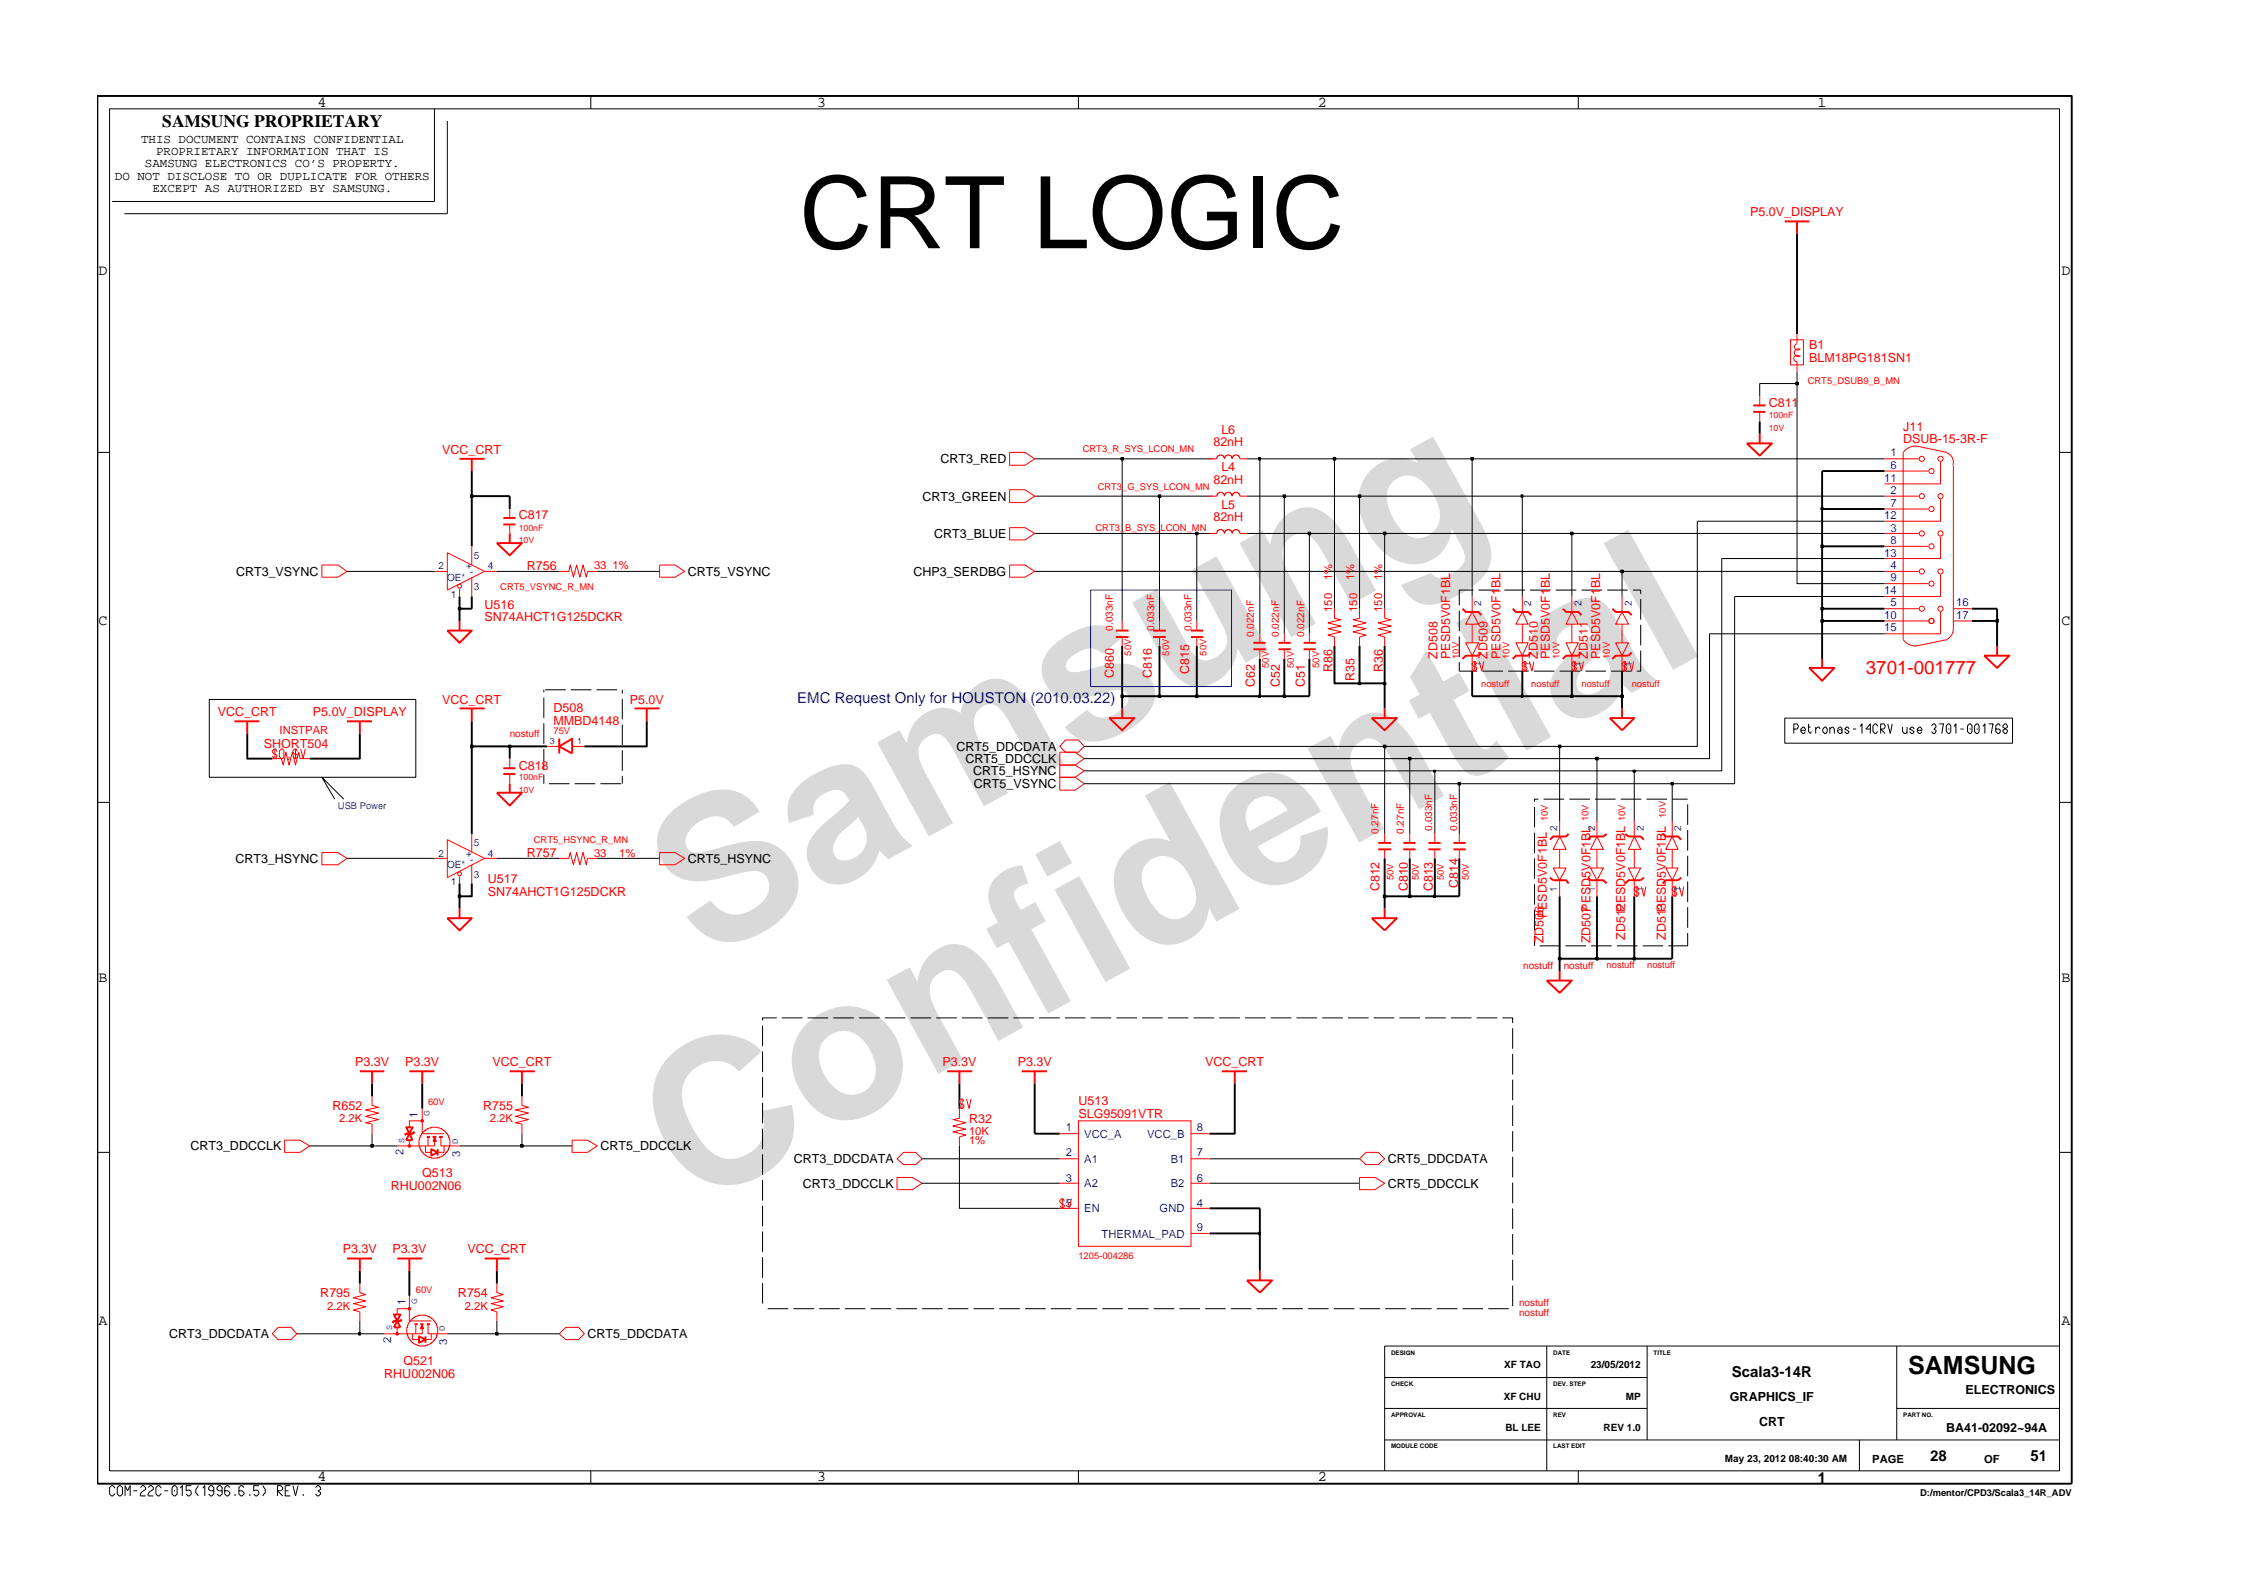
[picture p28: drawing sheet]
<svg xmlns="http://www.w3.org/2000/svg" width="297mm" height="210mm" viewBox="0 0 297 210" stroke-linecap="round" stroke-linejoin="round" font-family="sans-serif">
<defs><g id="words">
<g font-size="26.5" fill="#d9d9d9">
<text x="92.4" y="126.5" transform="rotate(-29 92.4 126.5)">Samsung</text>
<text x="91.1" y="159.2" transform="rotate(-29 91.1 159.2)">Confidential</text>
</g>
<text font-size="13.2" x="105.3" y="32.7">CRT LOGIC</text>
<text font-size="3.3" x="251.1" y="180.8">SAMSUNG</text>
<text font-size="2.5" fill="#f00" x="245.6" y="88.7">3701-001777</text>
<text font-size="2.3" x="21.4" y="16.7">SAMSUNG PROPRIETARY</text>
<g font-size="2">
<text x="41.8" y="14">4</text>
<text x="107.6" y="14">3</text>
<text x="173.4" y="14">2</text>
<text x="239.2" y="14">1</text>
<text x="13" y="36.2">D</text>
<text x="271.3" y="36.2">D</text>
<text x="13" y="82.3">C</text>
<text x="271.3" y="82.3">C</text>
<text x="13" y="129.2">B</text>
<text x="271.3" y="129.2">B</text>
<text x="13" y="174.4">A</text>
<text x="271.3" y="174.4">A</text>
<text x="227.9" y="181.2">Scala3-14R</text>
<text x="41.8" y="195">4</text>
<text x="107.6" y="195">3</text>
<text x="173.4" y="195">2</text>
<text x="239.3" y="195.1">1</text>
<text x="254" y="192.2">28</text>
<text x="267.2" y="192.2">51</text>
</g>
<text font-size="2" fill="#00f" x="104.9" y="92.5">EMC Request Only for HOUSTON (2010.03.22)</text>
<g font-size="1.6">
<text x="15.1" y="23.7">DO NOT DISCLOSE TO OR DUPLICATE FOR OTHERS</text>
<text x="18.6" y="18.8">THIS DOCUMENT CONTAINS CONFIDENTIAL</text>
<text x="19.1" y="22">SAMSUNG ELECTRONICS CO’S PROPERTY.</text>
<text x="20.5" y="20.4">PROPRIETARY INFORMATION THAT IS</text>
<text x="20.1" y="25.3">EXCEPT AS AUTHORIZED BY SAMSUNG.</text>
<text x="121.4" y="65.9">CRT3_GREEN</text>
<text x="123.8" y="61">CRT3_RED</text>
<text x="122.9" y="70.8">CRT3_BLUE</text>
<text x="31.1" y="75.8">CRT3_VSYNC</text>
<text x="90.5" y="75.8">CRT5_VSYNC</text>
<text x="120.2" y="75.8">CHP3_SERDBG</text>
<text x="125.9" y="98.8">CRT5_DDCDATA</text>
<text x="127.1" y="100.4">CRT5_DDCCLK</text>
<text x="128.1" y="102">CRT5_HSYNC</text>
<text x="128.2" y="103.7">CRT5_VSYNC</text>
<text x="31" y="113.6">CRT3_HSYNC</text>
<text x="90.5" y="113.6">CRT5_HSYNC</text>
<text x="25.1" y="151.4">CRT3_DDCCLK</text>
<text x="79" y="151.4">CRT5_DDCCLK</text>
<text x="104.5" y="153.1">CRT3_DDCDATA</text>
<text x="182.7" y="153.1">CRT5_DDCDATA</text>
<text x="105.7" y="156.3">CRT3_DDCCLK</text>
<text x="182.7" y="156.3">CRT5_DDCCLK</text>
<text x="22.3" y="176.1">CRT3_DDCDATA</text>
<text x="77.3" y="176.1">CRT5_DDCDATA</text>
<text x="227.7" y="184.3">GRAPHICS_IF</text>
<text x="258.7" y="183.5">ELECTRONICS</text>
<text x="231.5" y="187.6">CRT</text>
<text x="256.1" y="188.4">BA41-02092~94A</text>
</g>
<g font-size="1.6" fill="#f00">
<text x="230.3" y="28.5">P5.0V_DISPLAY</text>
<text x="238.1" y="45.9">B1</text>
<text x="238.1" y="47.6">BLM18PG181SN1</text>
<text x="232.8" y="53.5">C811</text>
<text x="58.2" y="59.7">VCC_CRT</text>
<text x="159.7" y="58.7">82nH</text>
<text x="160.7" y="57.1">L6</text>
<text x="250.5" y="56.7">J11</text>
<text x="250.5" y="58.3">DSUB-15-3R-F</text>
<text x="159.7" y="63.7">82nH</text>
<text x="160.7" y="62">L4</text>
<text x="68.3" y="68.3">C817</text>
<text x="159.7" y="68.6">82nH</text>
<text x="160.7" y="67">L5</text>
<text x="69.3" y="75">R756</text>
<text x="63.8" y="80.1">U516</text>
<text x="63.8" y="81.7">SN74AHCT1G125DCKR</text>
<text x="146.6" y="89.2" transform="rotate(-90 146.6 89.2)">C860</text>
<text x="151.6" y="89.2" transform="rotate(-90 151.6 89.2)">C816</text>
<text x="156.5" y="88.7" transform="rotate(-90 156.5 88.7)">C815</text>
<text x="175.4" y="88.5" transform="rotate(-90 175.4 88.5)">R86</text>
<text x="178.3" y="89.6" transform="rotate(-90 178.3 89.6)">R35</text>
<text x="182" y="88.5" transform="rotate(-90 182 88.5)">R36</text>
<text x="189.2" y="86.7" transform="rotate(-90 189.2 86.7)">ZD508</text>
<text x="190.9" y="86.7" transform="rotate(-90 190.9 86.7)">PESD5V0F1BL</text>
<text x="195.8" y="86.7" transform="rotate(-90 195.8 86.7)">ZD509</text>
<text x="197.5" y="86.7" transform="rotate(-90 197.5 86.7)">PESD5V0F1BL</text>
<text x="202.4" y="86.7" transform="rotate(-90 202.4 86.7)">ZD510</text>
<text x="204" y="86.7" transform="rotate(-90 204 86.7)">PESD5V0F1BL</text>
<text x="209" y="86.7" transform="rotate(-90 209 86.7)">ZD511</text>
<text x="210.6" y="86.7" transform="rotate(-90 210.6 86.7)">PESD5V0F1BL</text>
<text x="28.7" y="94.3">VCC_CRT</text>
<text x="41.2" y="94.3">P5.0V_DISPLAY</text>
<text x="58.2" y="92.6">VCC_CRT</text>
<text x="72.8" y="93.7">D508</text>
<text x="72.8" y="95.3">MMBD4148</text>
<text x="82.9" y="92.6">P5.0V</text>
<text x="165.1" y="90.4" transform="rotate(-90 165.1 90.4)">C62</text>
<text x="168.4" y="90.4" transform="rotate(-90 168.4 90.4)">C52</text>
<text x="171.7" y="90.4" transform="rotate(-90 171.7 90.4)">C51</text>
<text x="34.7" y="98.4">SHORT504</text>
<text x="68.3" y="101.3">C818</text>
<text x="69.3" y="112.8">R757</text>
<text x="64.2" y="116.3">U517</text>
<text x="64.2" y="118">SN74AHCT1G125DCKR</text>
<text x="181.6" y="117.3" transform="rotate(-90 181.6 117.3)">C812</text>
<text x="185.3" y="117.3" transform="rotate(-90 185.3 117.3)">C810</text>
<text x="188.6" y="117.3" transform="rotate(-90 188.6 117.3)">C813</text>
<text x="191.9" y="116.9" transform="rotate(-90 191.9 116.9)">C814</text>
<text x="209.3" y="120" transform="rotate(-90 209.3 120)">PESD5V0F1BL</text>
<text x="213.9" y="120" transform="rotate(-90 213.9 120)">PESD5V0F1BL</text>
<text x="219.2" y="120" transform="rotate(-90 219.2 120)">PESD5V0F1BL</text>
<text x="203.2" y="124.1" transform="rotate(-90 203.2 124.1)">ZD506</text>
<text x="203.6" y="120.8" transform="rotate(-90 203.6 120.8)">PESD5V0F1BL</text>
<text x="209.3" y="124.1" transform="rotate(-90 209.3 124.1)">ZD507</text>
<text x="213.9" y="123.7" transform="rotate(-90 213.9 123.7)">ZD512</text>
<text x="219.2" y="123.7" transform="rotate(-90 219.2 123.7)">ZD513</text>
<text x="46.7" y="140.3">P3.3V</text>
<text x="53.3" y="140.3">P3.3V</text>
<text x="64.8" y="140.3">VCC_CRT</text>
<text x="124" y="140.3">P3.3V</text>
<text x="133.9" y="140.3">P3.3V</text>
<text x="158.6" y="140.3">VCC_CRT</text>
<text x="43.8" y="146.1">R652</text>
<text x="63.6" y="146.1">R755</text>
<text x="127.5" y="147.8">R32</text>
<text x="141.9" y="147.2">SLG95091VTR</text>
<text x="141.9" y="145.5">U513</text>
<text x="55.6" y="155">Q513</text>
<text x="51.4" y="156.6">RHU002N06</text>
<text x="45.1" y="165">P3.3V</text>
<text x="51.6" y="165">P3.3V</text>
<text x="61.5" y="165">VCC_CRT</text>
<text x="42.2" y="170.7">R795</text>
<text x="60.3" y="170.7">R754</text>
<text x="53.1" y="179.6">Q521</text>
<text x="50.6" y="181.3">RHU002N06</text>
</g>
<g font-size="1.5" fill="#00f">
<text x="248" y="63.4">11</text>
<text x="248.8" y="65">2</text>
<text x="248.8" y="61.8">6</text>
<text x="248.8" y="60.1">1</text>
<text x="248" y="68.3">12</text>
<text x="248.8" y="70">3</text>
<text x="248.8" y="66.7">7</text>
<text x="248.8" y="71.6">8</text>
<text x="248" y="73.3">13</text>
<text x="248.8" y="74.9">4</text>
<text x="248.8" y="76.5">9</text>
<text x="248" y="81.5">10</text>
<text x="248" y="78.2">14</text>
<text x="248" y="83.1">15</text>
<text x="248.8" y="79.8">5</text>
<text x="257.5" y="79.8">16</text>
<text x="257.5" y="81.5">17</text>
<text x="55" y="147.2" transform="rotate(-90 55 147.2)">1</text>
<text x="140.3" y="148.9">1</text>
<text x="142.7" y="149.7">VCC_A</text>
<text x="151" y="149.7">VCC_B</text>
<text x="157.5" y="148.9">8</text>
<text x="53.1" y="152.1" transform="rotate(-90 53.1 152.1)">2</text>
<text x="60.5" y="152.2" transform="rotate(-90 60.5 152.2)">3</text>
<text x="140.3" y="152.2">2</text>
<text x="140.3" y="155.5">3</text>
<text x="142.7" y="153">A1</text>
<text x="154.1" y="153">B1</text>
<text x="157.5" y="152.2">7</text>
<text x="157.5" y="155.5">6</text>
<text x="140.3" y="158.8">5</text>
<text x="142.7" y="156.3">A2</text>
<text x="142.7" y="159.6">EN</text>
<text x="152.6" y="159.6">GND</text>
<text x="154.1" y="156.3">B2</text>
<text x="157.5" y="158.8">4</text>
<text x="145" y="162.9">THERMAL_PAD</text>
<text x="157.5" y="162">9</text>
<text x="53.3" y="171.8" transform="rotate(-90 53.3 171.8)">1</text>
<text x="51.5" y="176.7" transform="rotate(-90 51.5 176.7)">2</text>
<text x="58.9" y="176.9" transform="rotate(-90 58.9 176.9)">3</text>
</g>
<g font-size="1.5" fill="#f00">
<text x="78.2" y="74.9">33</text>
<text x="80.6" y="74.9">1%</text>
<text x="175.3" y="76.4" transform="rotate(-90 175.3 76.4)">1%</text>
<text x="178.2" y="76.4" transform="rotate(-90 178.2 76.4)">1%</text>
<text x="181.9" y="76.4" transform="rotate(-90 181.9 76.4)">1%</text>
<text x="175.3" y="80.5" transform="rotate(-90 175.3 80.5)">150</text>
<text x="178.6" y="80.5" transform="rotate(-90 178.6 80.5)">150</text>
<text x="181.9" y="80.5" transform="rotate(-90 181.9 80.5)">150</text>
<text x="36.8" y="96.7">INSTPAR</text>
<text x="78.2" y="112.7">33</text>
<text x="81.5" y="112.7">1%</text>
<text x="44.7" y="147.7">2.2K</text>
<text x="64.5" y="147.7">2.2K</text>
<text x="127.5" y="149.3">10K</text>
<text x="127.5" y="150.6">1%</text>
<text x="43" y="172.3">2.2K</text>
<text x="61.2" y="172.3">2.2K</text>
</g>
<g font-size="1.5">
<text x="246.4" y="192.5">PAGE</text>
<text x="261.1" y="192.5">OF</text>
</g>
<g font-size="1.3" fill="#00f">
<text x="57.7" y="74.9">2</text>
<text x="58.9" y="76.4">OE*</text>
<text x="61.4" y="74.9">+</text>
<text x="61.9" y="75.7">-</text>
<text x="62.3" y="73.5">5</text>
<text x="62.3" y="77.7">3</text>
<text x="64.2" y="74.9">4</text>
<text x="59.3" y="78.7">1</text>
<text x="194.9" y="79.7" transform="rotate(-90 194.9 79.7)">2</text>
<text x="201.5" y="79.7" transform="rotate(-90 201.5 79.7)">2</text>
<text x="208.1" y="79.7" transform="rotate(-90 208.1 79.7)">2</text>
<text x="214.7" y="79.7" transform="rotate(-90 214.7 79.7)">2</text>
<text x="194.9" y="87.8" transform="rotate(-90 194.9 87.8)">1</text>
<text x="201.5" y="87.8" transform="rotate(-90 201.5 87.8)">1</text>
<text x="208.1" y="87.8" transform="rotate(-90 208.1 87.8)">1</text>
<text x="214.7" y="87.8" transform="rotate(-90 214.7 87.8)">1</text>
<text x="57.7" y="112.8">2</text>
<text x="61.4" y="112.7">+</text>
<text x="61.9" y="113.6">-</text>
<text x="62.3" y="111.4">5</text>
<text x="64.2" y="112.8">4</text>
<text x="204.9" y="109.3" transform="rotate(-90 204.9 109.3)">2</text>
<text x="209.9" y="109.3" transform="rotate(-90 209.9 109.3)">2</text>
<text x="216.4" y="109.3" transform="rotate(-90 216.4 109.3)">2</text>
<text x="221.3" y="109.3" transform="rotate(-90 221.3 109.3)">2</text>
<text x="58.9" y="114.3">OE*</text>
<text x="59.3" y="116.5">1</text>
<text x="62.3" y="115.5">3</text>
<text x="204.9" y="117.4" transform="rotate(-90 204.9 117.4)">1</text>
<text x="209.9" y="117.4" transform="rotate(-90 209.9 117.4)">1</text>
<text x="216.4" y="117.4" transform="rotate(-90 216.4 117.4)">1</text>
<text x="221.3" y="117.4" transform="rotate(-90 221.3 117.4)">1</text>
</g>
<g font-size="1.3" fill="#f00">
<text x="146.5" y="83" transform="rotate(-90 146.5 83)">0.033nF</text>
<text x="151.9" y="83" transform="rotate(-90 151.9 83)">0.033nF</text>
<text x="156.8" y="83" transform="rotate(-90 156.8 83)">0.033nF</text>
<text x="165" y="83.8" transform="rotate(-90 165 83.8)">0.022nF</text>
<text x="168.3" y="83.8" transform="rotate(-90 168.3 83.8)">0.022nF</text>
<text x="171.6" y="83.8" transform="rotate(-90 171.6 83.8)">0.022nF</text>
<text x="67.1" y="97">nostuff</text>
<text x="181.4" y="109.7" transform="rotate(-90 181.4 109.7)">0.27nF</text>
<text x="184.7" y="109.7" transform="rotate(-90 184.7 109.7)">0.27nF</text>
<text x="188.5" y="109.3" transform="rotate(-90 188.5 109.3)">0.033nF</text>
<text x="191.8" y="109.3" transform="rotate(-90 191.8 109.3)">0.033nF</text>
<text x="200.5" y="127.5">nostuff</text>
<text x="205.8" y="127.5">nostuff</text>
<text x="199.9" y="171.9">nostuff</text>
<text x="199.9" y="173.1">nostuff</text>
</g>
<g font-size="1.3">
<text x="197.9" y="184.2">XF CHU</text>
<text x="198" y="180.1">XF TAO</text>
<text x="209.3" y="180.1">23/05/2012</text>
<text x="214" y="184.2">MP</text>
<text x="198.1" y="188.3">BL LEE</text>
<text x="211" y="188.3">REV 1.0</text>
<text x="227" y="192.4">May 23, 2012 08:40:30 AM</text>
</g>
<g font-size="1.2" fill="#f00">
<text x="237.9" y="50.5">CRT5_DSUB9_B_MN</text>
<text x="142.5" y="59.5">CRT3_R_SYS_LCON_MN</text>
<text x="232.8" y="55">100nF</text>
<text x="232.8" y="56.7">10V</text>
<text x="144.5" y="64.4">CRT3_G_SYS_LCON_MN</text>
<text x="68.3" y="69.9">100nF</text>
<text x="68.3" y="71.5">10V</text>
<text x="144.2" y="69.9">CRT3_B_SYS_LCON_MN</text>
<text x="65.8" y="77.7">CRT5_VSYNC_R_MN</text>
<text x="148.9" y="86.3" transform="rotate(-90 148.9 86.3)">50V</text>
<text x="153.9" y="86.3" transform="rotate(-90 153.9 86.3)">50V</text>
<text x="158.8" y="86.3" transform="rotate(-90 158.8 86.3)">50V</text>
<text x="167" y="87.9" transform="rotate(-90 167 87.9)">50V</text>
<text x="170.3" y="87.9" transform="rotate(-90 170.3 87.9)">50V</text>
<text x="173.6" y="87.9" transform="rotate(-90 173.6 87.9)">50V</text>
<text x="192.1" y="86.7" transform="rotate(-90 192.1 86.7)">10V</text>
<text x="198.7" y="86.7" transform="rotate(-90 198.7 86.7)">10V</text>
<text x="205.3" y="86.7" transform="rotate(-90 205.3 86.7)">10V</text>
<text x="211.9" y="86.7" transform="rotate(-90 211.9 86.7)">10V</text>
<text x="194.9" y="90.4">nostuff</text>
<text x="201.5" y="90.4">nostuff</text>
<text x="208.1" y="90.4">nostuff</text>
<text x="214.7" y="90.4">nostuff</text>
<text x="72.8" y="96.5">75V</text>
<text x="68.3" y="102.7">100nF</text>
<text x="68.3" y="104.3">10V</text>
<text x="219.2" y="107.6" transform="rotate(-90 219.2 107.6)">10V</text>
<text x="70.3" y="110.9">CRT5_HSYNC_R_MN</text>
<text x="203.7" y="108" transform="rotate(-90 203.7 108)">10V</text>
<text x="209" y="108" transform="rotate(-90 209 108)">10V</text>
<text x="213.9" y="108" transform="rotate(-90 213.9 108)">10V</text>
<text x="183.4" y="115.8" transform="rotate(-90 183.4 115.8)">50V</text>
<text x="186.7" y="115.8" transform="rotate(-90 186.7 115.8)">50V</text>
<text x="190" y="115.8" transform="rotate(-90 190 115.8)">50V</text>
<text x="193.3" y="115.8" transform="rotate(-90 193.3 115.8)">50V</text>
<text x="211.4" y="127.4">nostuff</text>
<text x="216.8" y="127.4">nostuff</text>
<text x="56.3" y="145.5">60V</text>
<text x="141.9" y="165.6">1205-004286</text>
<text x="54.7" y="170.1">60V</text>
</g>
<g font-size="1.2" fill="#00f">
<text x="72.4" y="97.9">3</text>
<text x="76" y="97.9">1</text>
<text x="44.5" y="106.4">USB Power</text>
</g>
<text font-size="1.2" x="252.7" y="196.9">D:/mentor/CPD3/Scala3_14R_ADV</text>
<g font-size="1" fill="#00f">
<text x="56.5" y="146.8" transform="rotate(-90 56.5 146.8)">G</text>
<text x="53.2" y="150.4" transform="rotate(-90 53.2 150.4)">S</text>
<text x="60.2" y="150.5" transform="rotate(-90 60.2 150.5)">D</text>
<text x="54.9" y="171.6" transform="rotate(-90 54.9 171.6)">G</text>
<text x="51.6" y="175.1" transform="rotate(-90 51.6 175.1)">S</text>
<text x="58.6" y="175.1" transform="rotate(-90 58.6 175.1)">D</text>
</g>
<g font-size=".8">
<text x="183.1" y="178.3">DESIGN</text>
<text x="204.4" y="178.3">DATE</text>
<text x="217.6" y="178.3">TITLE</text>
<text x="183.1" y="182.3">CHECK</text>
<text x="204.4" y="182.3">DEV. STEP</text>
<text x="183.1" y="186.5">APPROVAL</text>
<text x="183.1" y="190.6">MODULE CODE</text>
<text x="204.4" y="190.6">LAST EDIT</text>
<text x="204.4" y="186.5">REV</text>
<text x="250.5" y="186.5">PART NO.</text>
</g>
</g></defs>
<g fill="none" stroke="#f00" stroke-width=".13">
<path d="M132.9 59.5h2l1.3 .9-1.3 .8h-2zM231.6 52.2v1.2M231.6 54.2v1.3M256.2 59.6a1.27 1.27 0 0 1 .8 1.6M256.2 59.5l-4-.8a2.12 2.12 0 0 0-1.7 .8v24.7a2.12 2.12 0 0 0 1.7 .8l4-.8M67.1 67v1.2M67.1 69v1.2M132.9 64.4h2l1.3 .9-1.3 .8h-2zM132.9 69.4h2l1.3 .8-1.3 .8h-2zM159.2 65.3h.9l.1-.3 .3-.1v-.1l.5 .1 .1 .4 .1-.3 .3-.1v-.1l.5 .1 .2 .4v-.3l.3-.1v-.1l.5 .1 .2 .4h.9M159.2 70.2h.9l.1-.3 .3-.1v-.1l.5 .1 .1 .4 .1-.3 .3-.1v-.1l.5 .1 .2 .4v-.3l.3-.1v-.1l.5 .1 .2 .4h.9M159.2 60.4h.9l.1-.4h.3v-.1l.5 .1 .1 .4 .1-.4h.3v-.1l.5 .1 .2 .4v-.4h.3v-.1l.5 .1 .2 .4h.9"/>
<path d="M159.3 70.2h-.1h.4M200.3 78.5v2M213.5 78.5v2M248 60.4h4.5M248 65.3h4.5M248 70.2h4.5M248 75.2h4.5M248 62h5.8M248 67h5.8M248 71.9h5.8M248 76.8h5.8M255.4 65.7v2.9h-7.4"/>
<path d="M255.4 70.6v2.9h-7.4M255.4 75.6v2.9h-7.4M255.4 60.8v2.9h-7.4M257.1 61.2v21.5a1.61 1.61 0 0 1-.9 1.5M67.1 99.8v1.3M147.7 81.7v1.3M147.7 83.8v1.2M152.6 81.7v1.3M152.6 83.8v1.2M157.5 81.7v1.3M157.5 83.8v1.2M165.8 83.4v1.2"/>
<path d="M165.8 85.4v1.3M172.3 83.4v1.2M172.3 85.4v1.3M175.6 80.1v1.3l.9 .1-1.7 .5 1.7 .4-1.7 .3 1.7 .5-1.7 .4 .8 .2v1.2M178.9 80.1v1.3l-.8 .1 1.7 .5-1.7 .4 1.7 .3-1.7 .5 1.7 .4-.9 .2v1.2M182.2 80.1v1.3l.9 .1-1.7 .5 1.7 .4-1.7 .3 1.7 .5-1.7 .4 .8 .2v1.2M199.5 84.6h1.6l-.8 1.7zM200.3 80.5l.8 1.6h-1.6zM200.3 82.1v2.5M200.3 86.3v2M212.6 84.6h1.7l-.8 1.7zM213.5 80.5l.8 1.6h-1.7z"/>
<path d="M213.5 82.1v2.5M213.5 86.3v2M248 80.1h4.5M248 81.7h5.8M255.4 80.5v2.9h-7.4M257.1 80.1h2.4M257.1 81.7h2.4M42.4 112.2h2.1l1.2 .8-1.2 .8h-2.1zM57.2 113h1.7M58.9 110.5l4.9 2.5-4.9 2.5zM60.5 115.3v1M62.1 109.7v2.5"/>
<path d="M62.1 113.8v2.5M63.8 113h1.6M67.1 101.9v1.2M78.6 113h-1.3l-.1 .8-.5-1.6-.4 1.6-.4-1.6-.4 1.6-.5-1.6-.1 .8h-1.3M86.8 112.2h2l1.3 .8-1.3 .8h-2zM139.5 100.7h2l1.2 .7-1.2 .9h-2zM192.1 109.7v1.2M192.1 111.8v1.2M204.4 114.2h1.7l-.8 1.6zM205.3 110.1l.8 1.7h-1.7zM205.3 108v2.1M205.3 111.8v2.4"/>
<path d="M205.3 115.8v2.2M214.3 114.2h1.6l-.8 1.6zM215.1 110.1l.8 1.7h-1.6zM215.1 108v2.1M215.1 111.8v2.4M215.1 115.8v2.2M219.2 114.2h1.6l-.7 1.6zM220.1 110.1l.7 1.7h-1.6zM220.1 108v2.1M220.1 111.8v2.4M220.1 115.8v2.2M68.7 144.3v1.2l.8 .2-1.7 .4 1.7 .4-1.7 .4 1.7 .4-1.7 .5 .9 .1v1.3"/>
<path d="M75.3 150h2l1.3 .8-1.3 .9h-2zM118.1 152.5l.8-.8h1.6l.9 .8-.9 .8h-1.6zM126.3 145.9v1.3l-.9 .1 1.7 .5-1.7 .4 1.7 .4-1.7 .3 1.7 .5-.8 .2v1.2M178.9 155h2.1l1.2 .7-1.2 .9h-2.1zM36.6 174.7h1.7l.8 .8-.8 .8h-1.7l-.8-.8zM47.4 168.9v1.2l.7 .3-1.6 .4 1.6 .4-1.6 .3 1.6 .5-1.6 .4 .9 .2v1.2M54.2 173.6l.4-.3v-.1h.2a2.18 2.18 0 0 1 1.7 0v.1a1.56 1.56 0 0 1 .8 .9h.1v.2h.1v.3h.1v.8h-.1v.3h-.1v.2h-.1v.3l-.5 .5-.6 .2v.1h-1.1h-.2v-.1l-.3-.1-.4-.3-.5-.6v-.2h-.1v-.3h-.1v-.8h.1v-.3h.1v-.2zM54.3 175.5v.8h.8M54.7 174.3v1.2M56.3 174.3v1.2h2.6M56.8 175.5v.8h-.8M65.4 168.9v1.2l.8 .3-1.6 .4 1.6 .4-1.6 .3 1.6 .5-1.6 .4 .8 .2v1.2"/>
<path d="M73.6 175.5l.9-.8h1.6l.8 .8-.8 .8h-1.6z"/>
<circle cx="252.9" cy="75.2" r=".34"/>
<circle cx="252.9" cy="70.2" r=".34"/>
<circle cx="252.9" cy="60.4" r=".34"/>
<circle cx="252.9" cy="65.3" r=".34"/>
<circle cx="254.2" cy="76.8" r=".34"/>
<circle cx="254.2" cy="71.9" r=".34"/>
<circle cx="254.2" cy="67" r=".34"/>
<circle cx="254.2" cy="62" r=".34"/>
<circle cx="255.4" cy="65.3" r=".34"/>
<circle cx="255.4" cy="60.4" r=".34"/>
<circle cx="255.4" cy="70.2" r=".34"/>
<circle cx="255.4" cy="75.2" r=".34"/>
<circle cx="252.9" cy="80.1" r=".34"/>
<circle cx="254.2" cy="81.7" r=".34"/>
<circle cx="255.4" cy="80.1" r=".34"/>
<circle cx="60.5" cy="115" r=".25"/>
</g>
<g fill="none" stroke="#f00" stroke-width=".25">
<path d="M234.9 29.1h3.2M236.5 29.1v1.6M229.9 58.3h3.3l-1.6 1.7zM230.7 53.4h1.7M230.7 54.2h1.7M231.6 57.1v1.2M60.5 60.4h3.3M62.1 60.4v1.6M66.2 68.2h1.6M66.2 69h1.6M30.8 94.9h3.3M32.5 94.9v1.6"/>
<path d="M58.9 83h3.2l-1.6 1.6zM60.5 93.2h3.3M60.5 81.7v1.3M62.1 93.2v1.7M83.5 93.2h3.3M85.1 93.2v1.7M146 94.5h3.3l-1.6 1.6zM146.8 83h1.7M146.8 83.8h1.7M147.7 93.2v1.3M151.8 83h1.6M151.8 83.8h1.6"/>
<path d="M156.7 83h1.7M156.7 83.8h1.7M165 84.6h1.6M165 85.4h1.6M171.6 84.6h1.6M171.6 85.4h1.6M199.1 80.1l.4 .4h1.6l.4 .5M201.5 85.9l-.4 .4h-1.6l-.4 .4M211.9 94.5h3.2l-1.6 1.6zM212.2 80.1l.4 .4h1.7l.4 .5M213.5 93.2v1.3M214.7 85.9l-.4 .4h-1.7l-.4 .4"/>
<path d="M60.5 119.6v1.2M65.4 104.3h3.3l-1.6 1.7zM66.2 101.1h1.6M66.2 101.9h1.6M67.1 103.1v1.2M182.2 119.6v1.2M191.3 110.9h1.6M191.3 111.8h1.6M204 115.5l.4 .3h1.7l.3 .5M206.4 109.7l-.3 .4h-1.7l-.4 .4M213.9 109.7l.4 .4h1.6l.5 .4M216.4 115.5l-.5 .3h-1.6l-.4 .5"/>
<path d="M218.8 109.7l.4 .4h1.6l.5 .4M221.3 115.5l-.5 .3h-1.6l-.4 .5M58.9 120.8h3.2l-1.6 1.6zM180.5 120.8h3.3l-1.6 1.6zM203.6 129h3.3l-1.6 1.7zM205.3 127.8v1.2M47.4 141h3.2M49 141v1.6M53.9 141h3.3M55.6 141v1.6M124.7 141h3.3M126.3 141v1.6"/>
<path d="M134.5 141h3.3M136.2 141v1.6M160.8 141h3.3M162.5 141v1.6M45.7 165.6h3.3M47.4 165.6v1.6M52.3 165.6h3.3M52.3 173.8l.4 .9h-.9zM53.9 165.6v1.6M54.6 174.3h.4M55.3 174.3h.4M56.2 174.3h.4"/>
<path d="M63.8 165.6h3.3M65.4 165.6v1.6"/>
</g>
<path d="M55.6 174.3l.1 .6h-.4z" fill="#f00"/>
<path d="M53.9 170.5v3.3h2.9M55.6 174.3l.1 .6h-.4zM55.6 174.7v.8h-5" fill="none" stroke="#f00" stroke-width=".13"/>
<path d="M52.9 173.7l-.2 .1h-.9l-.1 .3M55.1 175.9l.9 .4-.9 .4zM56 175.9v.8" fill="none" stroke="#f00" stroke-width=".25"/>
<circle cx="52.3" cy="175.5" r=".17" fill="#f00"/>
<circle cx="52.3" cy="175.5" r=".17" fill="none" stroke="#f00" stroke-width=".13"/>
<circle cx="53.9" cy="172.2" r=".17" fill="#f00"/>
<g fill="none" stroke="#f00" stroke-width=".13">
<path d="M235.7 44.7h1.6v3.3h-1.6zM235.7 44.7h.1M236.5 44v1.1M236.5 45.2a.42 .42 0 0 0-.3 .6 .42 .42 0 0 0 .7 .1M236.8 46.9a.42 .42 0 0 0-.7 .1 .42 .42 0 0 0 .4 .6v1.3M236.9 46a.51 .51 0 0 0-.7 .4 .51 .51 0 0 0 .7 .4M73.6 75.2h1.3l.1-.8 .5 1.6 .4-1.6 .4 1.6 .4-1.6 .5 1.6 .1-.8h1.3M132.9 74.4h2l1.3 .8-1.3 .8h-2zM193.7 78.5v2M206.9 78.5v2M192.9 84.6h1.7l-.9 1.7zM193.7 80.5l.9 1.6h-1.7z"/>
<path d="M193.7 82.1v2.5M193.7 86.3v2M206.1 84.6h1.6l-.8 1.7zM206.9 80.5l.8 1.6h-1.6zM206.9 82.1v2.5M206.9 86.3v2M182.2 109.7v1.2M182.2 111.8v1.2M37.5 150h2l1.3 .8-1.3 .9h-2zM55.5 149.2l.5-.5 .4-.2a2.18 2.18 0 0 1 1.7 0v.1a1.55 1.55 0 0 1 .9 .9l.1 .5h.1v.8h-.1l-.1 .5-.1 .3-.5 .5-.5 .1v.1l-1.1 .1v-.1h-.3v-.1l-.5-.1-.7-.8-.1-.5h-.1v-.8h.1l.1-.5h.1zM56 150.8v.9h.8M56.3 149.6v1.2"/>
<path d="M58 149.6v1.2h2.5M58.4 150.8v.9h-.8M118.1 155h2l1.3 .7-1.3 .9h-2zM52.3 174.7v.8M53.9 172.2h-1.6v.8"/>
<circle cx="53.9" cy="172.2" r=".17"/>
</g>
<g fill="none" stroke="#f00" stroke-width=".25">
<path d="M180.5 94.5h3.3l-1.6 1.6zM182.2 93.2v1.3M192.5 80.1l.4 .4h1.7l.3 .5M194.9 85.9l-.3 .4h-1.7l-.4 .4M205.7 80.1l.4 .4h1.6l.4 .5M208.1 85.9l-.4 .4h-1.6l-.4 .4M238.1 87.9h3.3l-1.6 1.7zM239.8 86.7v1.2M261.1 86.3h3.3l-1.6 1.6zM262.8 85v1.3M181.4 110.9h1.7M181.4 111.8h1.7"/>
<path d="M53.9 149.2l.4 .8h-.8zM56.2 149.6h.4M56.9 149.6h.5M57.8 149.6h.5M51.8 173h.9l-.4 .8zM52.9 173.7l-.2 .1h-.9l-.1 .3M164.1 168.5h3.3l-1.6 1.6zM165.8 167.2v1.3"/>
</g>
<path d="M57.2 149.6l.2 .6h-.4z" fill="#f00"/>
<path d="M55.6 145.9v3.3h2.8M57.2 149.6l.2 .6h-.4zM57.2 150v.8h-4.9" fill="none" stroke="#f00" stroke-width=".13"/>
<path d="M54.6 148.9l-.3 .3h-.8l-.2 .2M56.8 151.2l.8 .5-.8 .4zM57.6 151.2v.9" fill="none" stroke="#f00" stroke-width=".25"/>
<circle cx="53.9" cy="150.8" r=".17" fill="#f00"/>
<circle cx="53.9" cy="150.8" r=".17" fill="none" stroke="#f00" stroke-width=".13"/>
<circle cx="55.6" cy="147.5" r=".17" fill="#f00"/>
<g fill="none" stroke="#f00" stroke-width=".13">
<path d="M42.4 74.4h2.1l1.2 .8-1.2 .8h-2.1zM57.2 75.2h1.7M58.9 72.7l4.9 2.5-4.9 2.5zM60.5 77.5v1M62.1 71.9v2.5M62.1 76v2.5M63.8 75.2h1.6M86.8 74.4h2l1.3 .8-1.3 .8h-2zM35.8 99.8h1.2l.3 .9 .3-1.7 .4 1.7 .5-1.7 .4 1.7 .4-1.7 .2 .8h1.3M36.2 98.6v1.2M36.4 98.9l-.1-.3h-.2l-.3 .2v.2l.6 .4-.1 .4h-.2l-.3-.3M37 98.6h.2l.2 .2v.8l-.2 .2h-.2l-.2-.2v-.8z"/>
<path d="M38 99.6v.4M38.9 98.6v1.2M39.1 98.9l-.1-.3h-.2l-.2 .2v.2l.2 .2h.2l.1 .2-.1 .4h-.2l-.2-.3M39.6 98.6l.3 1.2 .3-1.2M72 98.2h1.6M73.6 97.2v1.6M75.3 98.2h1.6M139.5 99h2l1.2 .8-1.2 .9h-2zM140.2 97.4h1.7l.8 .8-.8 .8h-1.7l-.7-.8zM169 83.4v1.2M169 85.4v1.3M194.1 87.1v1.2"/>
<path d="M194.3 87.4l-.1-.3h-.2l-.3 .2v.2l.6 .4-.1 .4h-.2l-.3-.3M194.7 87.1l.3 1.2 .3-1.2M200.7 87.1v1.2M200.9 87.4l-.1-.3h-.2l-.3 .2v.2l.6 .4-.1 .4h-.2l-.3-.3M201.3 87.1l.3 1.2 .3-1.2M207.2 87.1v1.2M207.5 87.4l-.2-.3h-.2l-.2 .2v.2l.6 .4-.2 .4h-.2l-.2-.3M207.8 87.1l.3 1.2 .3-1.2M213.8 87.1v1.2M214.1 87.4l-.2-.3h-.2l-.2 .2v.2l.6 .4-.2 .4h-.2l-.2-.3M214.4 87.1l.3 1.2 .3-1.2M139.5 102.3h2l1.2 .8-1.2 .9h-2z"/>
<path d="M185.5 109.7v1.2M185.5 111.8v1.2M188.8 109.7v1.2M188.8 111.8v1.2M209.3 114.2h1.7l-.8 1.6zM210.2 110.1l.8 1.7h-1.7zM210.2 108v2.1M210.2 111.8v2.4M210.2 115.8v2.2M215.4 116.7v1.3M215.7 117l-.2-.3h-.2l-.2 .2v.2l.6 .4-.2 .5h-.2l-.2-.4M216 116.7l.4 1.3 .2-1.3"/>
<path d="M220.4 116.7v1.3M220.7 117l-.2-.3h-.2l-.2 .2v.2l.6 .4-.2 .5h-.2l-.2-.4M221 116.7l.3 1.3 .3-1.3M49 144.3v1.2l.8 .2-1.7 .4 1.7 .4-1.7 .4 1.7 .4-1.7 .5 .9 .1v1.3M53.9 150v.8M55.6 147.5h-1.7v.9M126.6 144.6v1.3M126.9 145l-.2-.4h-.2l-.2 .3v.1l.6 .5-.2 .4h-.2l-.2-.3M127.2 144.6l.3 1.3 .3-1.3M139.5 149.2h2.4M139.5 152.5h2.4M139.5 155.7h2.4"/>
<path d="M139.5 159h2.4M139.8 157.7v1.3M140.1 158.1l-.2-.4h-.2l-.2 .3v.2l.6 .4-.2 .4h-.2l-.2-.3M140.4 157.7l.3 1.3 .3-1.3M141.9 147.5h14.8v16.5h-14.8zM141.9 147.5v.1M156.7 149.2h2.5M156.7 152.5h2.5M156.7 155.7h2.5M156.7 159h2.5M179.8 151.7h1.6l.8 .8-.8 .8h-1.6l-.9-.8zM156.7 162.3h2.5"/>
<circle cx="60.5" cy="77.1" r=".25"/>
<circle cx="55.6" cy="147.5" r=".17"/>
</g>
<g fill="none" stroke="#f00" stroke-width=".25">
<path d="M65.4 71.5h3.3l-1.6 1.6zM67.1 70.2v1.3M45.7 94.9h3.3M47.4 94.9v1.6M73.6 98.2l1.7-1v2zM73.6 97.2v2M168.3 84.6h1.6M168.3 85.4h1.6M184.7 110.9h1.6M184.7 111.8h1.6M188 110.9h1.6M188 111.8h1.6"/>
<path d="M209 115.5l.3 .3h1.7l.4 .5M211.4 109.7l-.4 .4h-1.7l-.3 .4M53.5 148.4h.8l-.4 .8zM54.6 148.9l-.3 .3h-.8l-.2 .2M67.1 141h3.3M68.7 141v1.6"/>
</g>
<g fill="none" stroke="#000" stroke-width=".13">
<path d="M14.4 14.3h256.6v179.3h-256.6zM57.2 14.3v12.2h-42.4M58.9 15.9v12.2h-42.5M77.8 12.6v1.7M141.9 12.6v1.7M207.7 12.6v1.7M12.8 59.5h1.6M236.3 50.3h.4v.3h-.4zM236.5 50.5v26.3h11.5M236.5 50.5h-4.9v1.7M236.5 48.9v1.6M271 59.5h1.7"/>
<path d="M45.7 75.2h11.5M60.3 79.9h.3v.4h-.3zM61.9 65.1h.4v.4h-.4zM65.4 75.2h8.2M78.6 75.2h8.2M136.2 75.2h111.8M136.2 70.2h23M136.2 65.3h23M136.2 60.4h23M147.5 60.2h.4v.4h-.4zM147.7 60.4v21.3M152.4 65.1h.4v.4h-.4z"/>
<path d="M152.6 65.3v16.4M157.3 70h.4v.4h-.4zM157.5 70.2v11.5M164.1 70.2h83.9M164.1 65.3h83.9M164.1 60.4h83.9M165.6 60.2h.3v.4h-.3zM165.8 60.4v23M168.9 65.1h.3v.4h-.3zM169 65.3v18.1M172.2 70h.3v.4h-.3zM172.3 70.2v13.2"/>
<path d="M175.5 60.2h.3v.4h-.3zM175.6 60.4v19.7M178.8 65.1h.3v.4h-.3zM178.9 65.3v14.8M182.1 70h.3v.4h-.3zM182.2 70.2v9.9M193.6 60.2h.3v.4h-.3zM193.7 60.4v18.1M193.9 77.7h-1.8v2M194.6 77.7h2.7M198 77.7h2.7M200.2 65.1h.2v.4h-.2z"/>
<path d="M200.3 65.3v13.2M201.4 77.7h2.7M204.8 77.7h2.7M206.7 70h.3v.4h-.3zM206.9 70.2v8.3M208.1 77.7h2.7M211.5 77.7h2.7M213.3 75h.3v.4h-.3zM213.5 75.2v3.3M214.9 77.7h1v.5M215.9 78.8v2.7M239.6 79.9h.4v.4h-.4z"/>
<path d="M239.6 71.7h.4v.4h-.4zM239.6 66.8h.4v.3h-.4zM248 78.5h-19.7v24.6h-8.2M248 73.5h-21.4v27.9h-11.5M248 68.6h-24.6v29.6h-18.1M27.5 92h27.2v10.3h-27.2zM61.9 98.1h.4v.3h-.4zM66.9 98.1h.4v.3h-.4zM71.6 90.8v.3M71.6 91.8v2.7M71.6 95.2v2.7M71.6 98.6v2.7"/>
<path d="M71.7 90.8h2.8M75.1 90.8h2.7M78.5 90.8h2.7M81.9 90.8v.5M81.9 92v2.7M81.9 95.3v2.8M81.9 98.7v2.7M142.7 99.8h67.5M142.7 98.2h62.6M147.5 91.5h.4v.3h-.4zM152.4 91.5h.4v.3h-.4zM157.3 91.5h.4v.3h-.4z"/>
<path d="M165.6 91.5h.3v.3h-.3zM168.9 91.5h.3v.3h-.3zM178.8 89.8h.3v.3h-.3zM182.1 98.1h.3v.3h-.3zM182.1 89.8h.3v.3h-.3zM182.2 98.2v11.5M185.4 99.7h.3v.3h-.3zM185.5 99.8v9.9M192.1 80.4v2.7M192.1 83.7v2.8M192.1 87.1v1.2h2.3M195.1 88.3h2.7"/>
<path d="M198.5 88.3h2.7M200.2 91.5h.2v.3h-.2zM201.9 88.3h2.7M205.1 98.1h.3v.3h-.3zM205.3 98.2v9.8M205.3 88.3h2.7M206.7 91.5h.3v.3h-.3zM208.6 88.3h2.8M210 99.7h.3v.3h-.3zM210.2 99.8v8.2M212 88.3h2.7M213.3 91.5h.3v.3h-.3z"/>
<path d="M215.9 85.6v2.7h-.5M215.9 82.2v2.7M234.9 94.5h30v3.3h-30zM236.1 95.9h.4l.2-.2-.2-.4h-.4v1.2M237 96.1h.6l-.2-.4h-.1l-.3 .2v.4l.3 .2h.1l.2-.2M237.9 95.7h.4M238 95.3v1l.3 .2 .1-.2M239 95.9l.2-.2h.2l.2 .2M239 95.7v.8M239.6 81.5h.4v.4h-.4zM240.1 95.7h.2l.2 .2v.4l-.2 .2h-.2l-.2-.2v-.4zM240.8 95.9l.3-.2h.1l.2 .2v.6"/>
<path d="M240.8 95.7v.8M241.8 95.9l.3-.2h.2l.1 .2v.6M242.4 96.1l-.1-.1-.5 .1v.2l.3 .2h.2l.1-.2M243.4 95.9l-.2-.2h-.2l-.2 .2 .6 .4-.2 .2h-.2l-.2-.2M243.9 95.9h.4M244.8 95.6l.3-.3v1.2M246.2 95.9h-.6l.6-.6v1.2M247.1 95.6l-.2-.3h-.2l-.2 .2v.8l.2 .2h.2l.2-.3M247.5 96.5v-1.2h.4l.2 .2-.2 .4h-.4l.6 .6M248 83.4h-23v16.4h-14.8M248.4 95.3l.4 1.2 .2-1.2M250.4 95.7v.6l.2 .2h.2l.2-.2"/>
<path d="M251 95.7v.8M251.9 95.9l-.2-.2h-.1l-.3 .2 .6 .4-.2 .2h-.1l-.3-.2M252.3 96.1h.6l-.1-.4h-.2l-.3 .2v.4l.3 .2h.2l.1-.2M254.2 95.5l.3-.2h.1l.2 .2v.2l-.3 .2 .3 .2-.2 .4h-.1l-.3-.2M255.2 95.3h.6l-.2 1.2M256.4 95.3h.2l.1 .2v.8l-.1 .2h-.2l-.3-.2v-.8zM256.5 95.9v.1M257.2 95.6l.2-.3v1.2M258 95.9h.4M259.2 95.3h.2l.1 .2v.8l-.1 .2h-.2l-.3-.2v-.8zM259.3 95.9v.1M260.1 95.3h.2l.2 .2v.8l-.2 .2h-.2l-.2-.2v-.8z"/>
<path d="M260.2 95.9v.1M261 95.6l.2-.3v1.2M261.7 95.3h.6l-.2 1.2M262.7 81.5h.3v.4h-.3zM263.3 95.5l-.2-.2h-.2l-.2 .2v.8l.2 .2h.2l.2-.4-.2-.2h-.4M263.8 95.3l-.2 .2v.2l.6 .4-.2 .4h-.2l-.2-.2v-.2l.6-.4-.2-.4zM12.8 105.6h1.6M44.1 105.2l-1.7-2.9 2.8 2.9M45.7 113h11.5M60.3 117.8h.3v.3h-.3zM65.4 113h8.2M71.6 102v1.1"/>
<path d="M72.2 103.1h2.8M75.6 103.1h2.7M78.6 113h8.2M79 103.1h2.7M81.9 102.1v1M142.7 103.1h77.4M142.7 101.4h72.4M182.1 117.8h.3v.3h-.3zM185.4 117.8h.3v.3h-.3zM188.7 117.8h.2v.3h-.2zM188.7 101.4h.2v.2h-.2zM188.8 101.4v8.3"/>
<path d="M191.9 103h.3v.3h-.3zM192.1 103.1v6.6M202 106.2v2.7M202 109.6v2.7M202 113v2.7M202 116.3v2.8M202 119.7v2.7M202.5 105.2h-.5v.3M203.1 105.2h2.8M206.5 105.2h2.7M209.9 105.2h2.7M213.3 105.2h2.7"/>
<path d="M214.9 101.4h.4v.2h-.4zM215.1 101.4v6.6M216.7 105.2h2.7M219.9 103h.3v.3h-.3zM220.1 103.1v4.9M220.1 105.2h2M222.1 105.8v2.8M222.1 109.2v2.7M222.1 112.6v2.7M222.1 116v2.7M222.1 119.4v2.7M271 105.6h1.7"/>
<path d="M100.4 135v2.7M100.4 138.4v2.7M102.2 134h-1.8v.3M102.9 134h2.7M106.3 134h2.7M109.7 134h2.7M113.1 134h2.7M116.4 134h2.8M119.8 134h2.7M123.2 134h2.7M126.6 134h2.7M130 134h2.7"/>
<path d="M133.4 134h2.7M136.8 134h2.7M140.2 134h2.7M143.5 134h2.7M146.9 134h2.7M150.3 134h2.7M153.7 134h2.7M157.1 134h2.7M160.5 134h2.7M163.9 134h2.7M167.2 134h2.8M170.6 134h2.7"/>
<path d="M174 134h2.7M177.4 134h2.7M180.8 134h2.7M184.2 134h2.7M187.6 134h2.7M191 134h2.7M194.3 134h2.7M197.7 134h1.4v.6M199.1 135.3v2.7M199.1 138.7v2.7M202 123.1v1.4M202.6 124.5h2.7"/>
<path d="M205.1 126h.3v.3h-.3zM206 124.5h2.7M209.4 124.5h2.7M210 126h.3v.3h-.3zM212.8 124.5h2.7M214.9 126h.4v.3h-.4zM216.2 124.5h2.7M222.1 122.8v1.7h-2.5M12.8 151.7h1.6M40.8 150.8h11.5M48.8 150.6h.3v.4h-.3zM49 149.2v1.6"/>
<path d="M60.5 150.8h14.8M68.5 150.6h.4v.4h-.4zM68.7 149.2v1.6M100.4 141.7v2.8M100.4 145.1v2.7M100.4 148.5v2.7M100.4 151.9v2.7M100.4 155.3v2.7M100.4 158.7v2.7M121.4 155.7h18.1M121.4 152.5h18.1M126.3 150.8v8.2h13.2"/>
<path d="M159.2 155.7h19.7M159.2 152.5h19.7M199.1 142.1v2.7M199.1 145.5v2.7M199.1 148.9v2.7M199.1 152.2v2.8M199.1 155.6v2.7M199.1 159v2.7M271 151.7h1.7M39.1 175.5h11.5M47.2 175.4h.2v.3h-.2zM47.4 173.8v1.7"/>
<path d="M58.9 175.5h14.7M65.2 175.4h.4v.3h-.4zM65.4 173.8v1.7M100.4 162.1v2.7M100.4 165.5v2.7M100.4 168.8v2.7M101 172.2h2.7M104.4 172.2h2.7M107.8 172.2h2.7M111.2 172.2h2.7M114.6 172.2h2.7M118 172.2h2.7"/>
<path d="M121.4 172.2h2.7M124.7 172.2h2.8M128.1 172.2h2.7M131.5 172.2h2.7M134.9 172.2h2.7M138.3 172.2h2.7M141.7 172.2h2.7M145.1 172.2h2.7M148.4 172.2h2.8M151.8 172.2h2.7M155.2 172.2h2.7M158.6 172.2h2.7"/>
<path d="M162 172.2h2.7M165.4 172.2h2.7M165.6 162.2h.3v.3h-.3zM168.8 172.2h2.7M172.2 172.2h2.7M175.5 172.2h2.8M178.9 172.2h2.7M182.3 172.2h2.7M185.7 172.2h2.7M189.1 172.2h2.7M192.5 172.2h2.7M195.9 172.2h2.7"/>
<path d="M199.1 162.4v2.7M199.1 165.8v2.7M199.1 169.2v2.7M203.6 177.1v16.5M216.8 177.1v12.4M249.6 177.1v12.4M271 177.1h-88.8v16.5M15.1 195.8l-.3-.3h-.1l-.3 .3v.8l.3 .3h.1l.3-.4M15.7 195.5h.2l.2 .3v.8l-.2 .3h-.2l-.3-.3v-.8zM16.5 196.9v-1.4l.3 .7 .3-.7v1.4M17.6 196.2h.5M18.5 195.8l.2-.3h.2l.3 .3v.2l-.5 .3-.2 .3v.3h.7"/>
<path d="M19.5 195.8l.3-.3h.1l.3 .3v.2l-.4 .3-.3 .3v.3h.7M21.2 195.8l-.3-.3h-.1l-.3 .3v.8l.3 .3h.1l.3-.4M21.6 196.2h.5M22.9 195.5h.2l.2 .3v.8l-.2 .3h-.2l-.3-.3v-.8zM23 196.1v.2M23.7 195.8l.3-.3v1.4M25.2 195.5h-.7v.7l.4-.1 .2 .1 .1 .2v.2l-.3 .3h-.1l-.3-.3M26.1 195.5l-.3 .5v.4l.3 .5M26.7 195.8l.3-.3v1.4M28.1 196.2h-.4l-.2-.2v-.2l.2-.3h.2l.2 .3v.8l-.2 .3h-.2l-.2-.3M29.2 196.2h-.4l-.2-.2v-.2l.2-.3h.2l.2 .3v.8l-.2 .3h-.2l-.2-.3M30.3 195.8l-.3-.3h-.2l-.2 .3v.8l.2 .3h.2l.3-.3v-.2l-.3-.2h-.4"/>
<path d="M30.9 196.6v.3M32.1 195.8l-.2-.3h-.2l-.3 .3v.8l.3 .3h.2l.2-.3v-.2l-.2-.2h-.5M32.9 196.6v.3M34.1 195.5h-.7v.7l.4-.1 .2 .1 .1 .2v.2l-.3 .3h-.2l-.2-.3M34.6 195.5l.3 .5v.4l-.3 .5M36.5 196.9v-1.4h.4l.3 .3v.2l-.3 .2h-.4l.7 .7M37.5 196.2h.5M38.2 195.5h-.7v1.4h.7M38.6 195.5l.3 1.4 .3-1.4M39.9 196.6v.3M41.5 195.8l.3-.3h.1l.3 .3v.2l-.3 .2 .3 .2v.2l-.3 .3h-.1l-.3-.3M77.8 193.6v1.7"/>
<path d="M141.9 193.6v1.7M182.2 189.5h88.8M182.2 185.3h34.6M182.2 181.3h34.6M207.7 193.6v1.7M244.7 189.5v4.1M249.6 185.3h21.4"/>
</g>
<g fill="#000">
<path d="M236.3 50.3h.4v.3h-.4z" fill-rule="evenodd"/>
<path d="M61.9 65.1h.4v.4h-.4z" fill-rule="evenodd"/>
<path d="M147.5 60.2h.4v.4h-.4z" fill-rule="evenodd"/>
<path d="M152.4 65.1h.4v.4h-.4z" fill-rule="evenodd"/>
<path d="M157.3 70h.4v.4h-.4z" fill-rule="evenodd"/>
<path d="M165.6 60.2h.3v.4h-.3z" fill-rule="evenodd"/>
<path d="M168.9 65.1h.3v.4h-.3z" fill-rule="evenodd"/>
<path d="M172.2 70h.3v.4h-.3z" fill-rule="evenodd"/>
<path d="M175.5 60.2h.3v.4h-.3z" fill-rule="evenodd"/>
<path d="M178.8 65.1h.3v.4h-.3z" fill-rule="evenodd"/>
<path d="M182.1 70h.3v.4h-.3z" fill-rule="evenodd"/>
<path d="M193.6 60.2h.3v.4h-.3z" fill-rule="evenodd"/>
<path d="M200.2 65.1h.2v.4h-.2z" fill-rule="evenodd"/>
<path d="M206.7 70h.3v.4h-.3z" fill-rule="evenodd"/>
<path d="M213.3 75h.3v.4h-.3z" fill-rule="evenodd"/>
<path d="M239.6 71.7h.4v.4h-.4z" fill-rule="evenodd"/>
<path d="M239.6 66.8h.4v.3h-.4z" fill-rule="evenodd"/>
<path d="M60.3 79.9h.3v.4h-.3z" fill-rule="evenodd"/>
<path d="M61.9 98.1h.4v.3h-.4z" fill-rule="evenodd"/>
<path d="M66.9 98.1h.4v.3h-.4z" fill-rule="evenodd"/>
<path d="M147.5 91.5h.4v.3h-.4z" fill-rule="evenodd"/>
<path d="M152.4 91.5h.4v.3h-.4z" fill-rule="evenodd"/>
<path d="M157.3 91.5h.4v.3h-.4z" fill-rule="evenodd"/>
<path d="M165.6 91.5h.3v.3h-.3z" fill-rule="evenodd"/>
<path d="M168.9 91.5h.3v.3h-.3z" fill-rule="evenodd"/>
<path d="M178.8 89.8h.3v.3h-.3z" fill-rule="evenodd"/>
<path d="M182.1 98.1h.3v.3h-.3z" fill-rule="evenodd"/>
<path d="M182.1 89.8h.3v.3h-.3z" fill-rule="evenodd"/>
<path d="M200.2 91.5h.2v.3h-.2z" fill-rule="evenodd"/>
<path d="M205.1 98.1h.3v.3h-.3z" fill-rule="evenodd"/>
<path d="M206.7 91.5h.3v.3h-.3z" fill-rule="evenodd"/>
<path d="M213.3 91.5h.3v.3h-.3z" fill-rule="evenodd"/>
<path d="M239.6 81.5h.4v.4h-.4z" fill-rule="evenodd"/>
<path d="M239.6 79.9h.4v.4h-.4z" fill-rule="evenodd"/>
<path d="M262.7 81.5h.3v.4h-.3z" fill-rule="evenodd"/>
<path d="M60.3 117.8h.3v.3h-.3z" fill-rule="evenodd"/>
<path d="M182.1 117.8h.3v.3h-.3z" fill-rule="evenodd"/>
<path d="M185.4 117.8h.3v.3h-.3z" fill-rule="evenodd"/>
<path d="M185.4 99.7h.3v.3h-.3z" fill-rule="evenodd"/>
<path d="M188.7 117.8h.2v.3h-.2z" fill-rule="evenodd"/>
<path d="M188.7 101.4h.2v.2h-.2z" fill-rule="evenodd"/>
<path d="M191.9 103h.3v.3h-.3z" fill-rule="evenodd"/>
<path d="M210 99.7h.3v.3h-.3z" fill-rule="evenodd"/>
<path d="M214.9 101.4h.4v.2h-.4z" fill-rule="evenodd"/>
<path d="M219.9 103h.3v.3h-.3z" fill-rule="evenodd"/>
<path d="M205.1 126h.3v.3h-.3z" fill-rule="evenodd"/>
<path d="M210 126h.3v.3h-.3z" fill-rule="evenodd"/>
<path d="M214.9 126h.4v.3h-.4z" fill-rule="evenodd"/>
<path d="M48.8 150.6h.3v.4h-.3z" fill-rule="evenodd"/>
<path d="M68.5 150.6h.4v.4h-.4z" fill-rule="evenodd"/>
<path d="M47.2 175.4h.2v.3h-.2z" fill-rule="evenodd"/>
<path d="M65.2 175.4h.4v.3h-.4z" fill-rule="evenodd"/>
<path d="M165.6 162.2h.3v.3h-.3z" fill-rule="evenodd"/>
</g>
<g fill="none" stroke="#000" stroke-width=".25">
<path d="M12.8 12.6h259.9v182.7h-259.9zM236.5 30.7v13.3M231.6 55.5v1.6M60.5 78.5v3.2M62.1 62v9.9M62.1 78.5v1.6h-1.6M62.1 65.3h5v1.7M239.8 71.9h8.2M239.8 67h8.2M248 62h-8.2v24.7M32.5 96.5v3.3h3.3M47.4 96.5v3.3h-6.6"/>
<path d="M62.1 94.9v14.8M62.1 98.2h9.9M67.1 98.2v1.6M85.1 94.9v3.3h-8.2M147.7 85v8.2M152.6 85v6.6M157.5 85v6.6M165.8 86.7v4.9M169 86.7v4.9M172.3 86.7v4.9h-24.6M175.6 85v4.9h3.3M178.9 89.9h3.3"/>
<path d="M178.9 85v4.9M182.2 85v8.2M193.7 88.3v3.3h19.8M200.3 88.3v3.3M206.9 88.3v3.3M213.5 88.3v4.9M239.8 81.7h8.2M239.8 80.1h8.2M259.5 80.1h3.3v4.9M259.5 81.7h3.3M60.5 116.3v3.3M62.1 116.3v1.7h-1.6"/>
<path d="M182.2 113v6.6M185.5 113v5M188.8 113v5M192.1 113v5h-9.9M205.3 118v9.8M210.2 118v8.2M215.1 118v8.2M220.1 118v8.2h-14.8M49 142.6v1.7M55.6 142.6v3.3M68.7 142.6v1.7M126.3 142.6v3.3"/>
<path d="M136.2 142.6v6.6h3.3M159.2 159h6.6v3.3M162.5 142.6v6.6h-3.3M47.4 167.2v1.7M53.9 167.2v3.3M65.4 167.2v1.7M159.2 162.3h6.6v4.9"/>
</g>
<path d="M143.5 77.7h18.6v12.7h-18.6z" fill="none" stroke="#00f" stroke-width=".13"/>
<use href="#words"/>
</svg>
